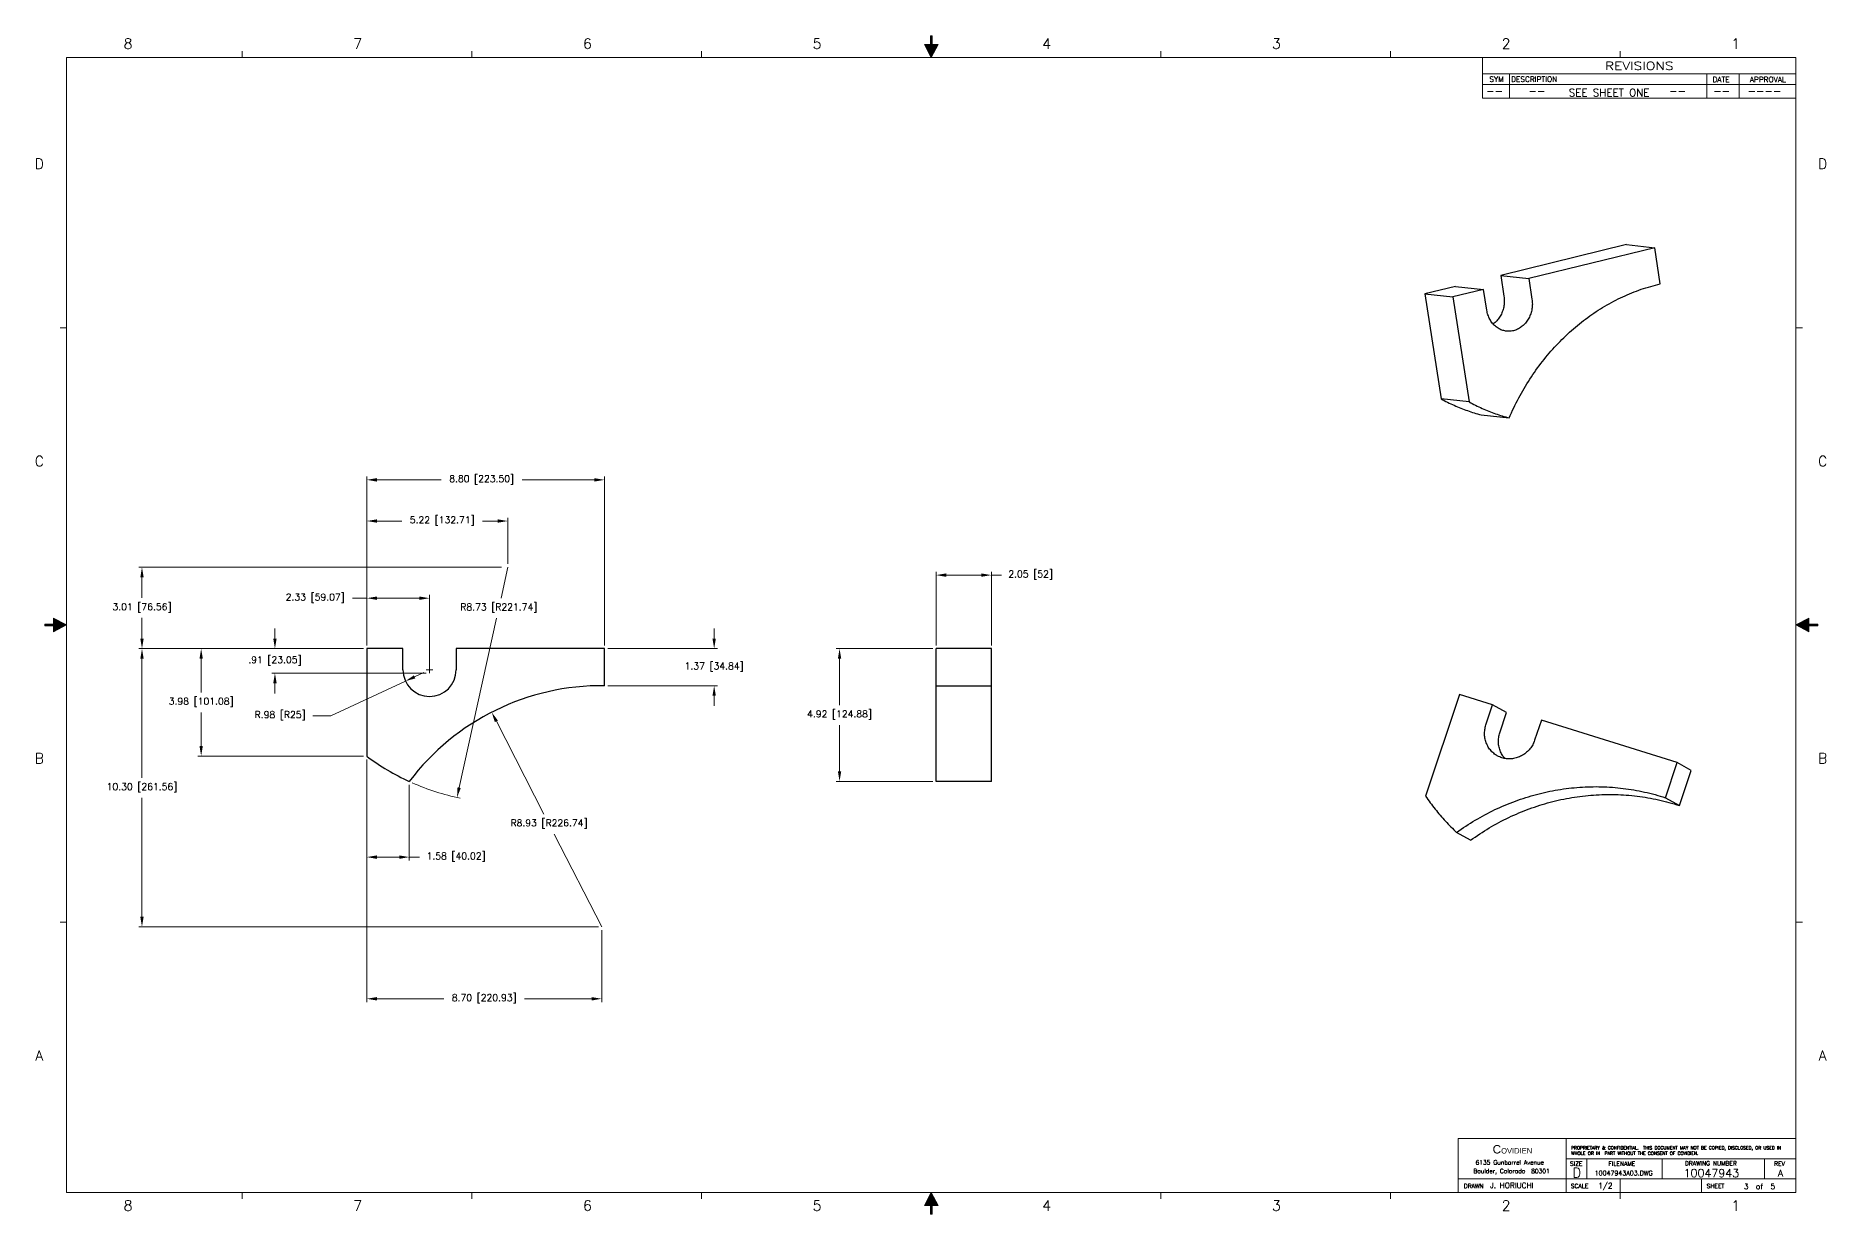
# Model space of a CAD drawing. Header units: inches. Extents: x -0.1 to 33.1, y 0.1 to 21.9.
import ezdxf
from ezdxf.enums import TextEntityAlignment as Align

# ---------------------------------------------------------------- set-up
doc = ezdxf.new("R2010")
doc.units = ezdxf.units.IN
doc.header["$LTSCALE"] = 1.87
doc.header["$MEASUREMENT"] = 0
doc.header["$PDMODE"] = 3
doc.header["$PDSIZE"] = 0.3125
doc.layers.get('0').update_dxf_attribs({"linetype": 'CONTINUOUS'})
doc.layers.get('Defpoints').update_dxf_attribs({"linetype": 'CONTINUOUS'})
for name, color, linetype in [('DIM', 7, 'CONTINUOUS'), ('DRAW', 7, 'CONTINUOUS'), ('OBJECT', 5, 'CONTINUOUS')]:
    doc.layers.add(name, color=color, linetype=linetype)
doc.styles.add('ROMANS', font='ROMANS.shx')
doc.styles.add('SIMPLEX', font='SIMPLEX')
doc.styles.get("Standard").update_dxf_attribs({"font": 'txt', "width": 0.8})
doc.styles.add('TB', font='SAS_____.PFB')
doc.dimstyles.get("Standard").update_dxf_attribs({"dimtxt": 0.15625, "dimasz": 0.1875, "dimexe": 0.18, "dimexo": 0.0625, "dimgap": 0.09, "dimtad": 0, "dimtih": 1, "dimtoh": 1, "dimzin": 4, "dimdsep": 46, "dimtxsty": 'Standard', "dimcen": 0.09, "dimadec": 0, "dimazin": 0, "dimtp": 0.01, "dimtm": 0.01, "dimtfac": 1, "dimtofl": 0, "dimtmove": 0, "dimatfit": 3, "dimfxl": 0, "dimtolj": 1, "dimtzin": 4, "dimarcsym": 0})

msp = doc.modelspace()

# ---------------------------------------------------------------- blocks, each defined once
blk = doc.blocks.new('PG-2')
at = {"layer": 'DIM', "style": 'ROMANS'}
for s, p in [('--', (-5.732, -0.691)), ('--', (-4.949, -0.69)), ('--', (-2.347, -0.69)), ('--', (-1.531, -0.69)), ('----', (-0.895, -0.689))]:
    blk.add_text(s, height=0.14, dxfattribs=at).set_placement(p)
blk.add_text('SEE SHEET ONE', height=0.14, dxfattribs=at).set_placement((-3.457, -0.72), align=Align.CENTER)
blk = doc.blocks.new('ANSI_D2')
at = {"layer": 'DIM', "lineweight": 0}
for p, q in [((26.7, 21.2), (32.5, 21.2)), ((26.7, 21.2), (32.5, 21.2)), ((26.7, 21), (32.5, 21)), ((26.7, 21), (32.5, 21)), ((27.2, 21.2), (27.2, 20.75)), ((27.2, 21.2), (27.2, 20.75)), ((30.85, 21.2), (30.85, 20.75)), ((30.85, 21.2), (30.85, 20.75)), ((31.45, 21.2), (31.45, 20.75)), ((31.45, 21.2), (31.45, 20.75))]:
    blk.add_line(p, q, dxfattribs=at)
at = {"layer": 'DRAW', "color": 5, "lineweight": 0}
for p, q in [((30.024, 1.12), (30.024, 0.75)), ((31.917, 1.12), (31.917, 0.75))]:
    blk.add_line(p, q, dxfattribs=at)
at = {"layer": 'OBJECT', "color": 5, "lineweight": 0}
for p, q in [((16.484, 21.902), (16.484, 21.741)), ((16.484, 21.902), (16.516, 21.902)), ((16.516, 21.902), (16.516, 21.741)), ((3.75, 21.5), (3.75, 21.62)), ((3.75, 21.5), (3.75, 21.62)), ((8, 21.5), (8, 21.62)), ((8, 21.5), (8, 21.62)), ((8, 21.5), (8, 21.62)), ((8, 21.5), (8, 21.62)), ((12.25, 21.5), (12.25, 21.62)), ((12.25, 21.5), (12.25, 21.62)), ((16.5, 21.5), (16.375, 21.741)), ((16.375, 21.741), (16.484, 21.741)), ((16.5, 21.806), (16.5, 21.5)), ((16.5, 21.5), (16.5, 21.806)), ((16.5, 21.5), (16.625, 21.741)), ((16.5, 21.62), (16.5, 21.5)), ((16.5, 21.62), (16.5, 21.5)), ((16.516, 21.741), (16.625, 21.741)), ((20.75, 21.5), (20.75, 21.62)), ((20.75, 21.5), (20.75, 21.62)), ((25, 21.5), (25, 21.62)), ((25, 21.5), (25, 21.62)), ((29.25, 21.5), (29.25, 21.62)), ((29.25, 21.5), (29.25, 21.62)), ((32.5, 21.5), (0.5, 21.5)), ((32.5, 21.5), (0.5, 21.5)), ((0.5, 21.5), (0.5, 0.5)), ((0.5, 21.5), (0.5, 0.5)), ((26.7, 21.5), (26.7, 20.75)), ((26.7, 21.5), (26.7, 20.75)), ((32.5, 0.5), (32.5, 21.5)), ((32.5, 0.5), (32.5, 21.5)), ((26.7, 20.75), (32.5, 20.75)), ((26.7, 20.75), (32.5, 20.75)), ((0.38, 16.5), (0.5, 16.5)), ((0.38, 16.5), (0.5, 16.5)), ((32.5, 16.5), (32.62, 16.5)), ((32.5, 16.5), (32.62, 16.5)), ((0.098, 11.016), (0.259, 11.016)), ((0.098, 11.016), (0.098, 10.984)), ((0.098, 10.984), (0.259, 10.984)), ((0.194, 11), (0.5, 11)), ((0.5, 11), (0.194, 11)), ((0.5, 11), (0.259, 11.125)), ((0.259, 11.125), (0.259, 11.016)), ((0.5, 11), (0.259, 10.875)), ((0.259, 10.984), (0.259, 10.875)), ((0.38, 11), (0.5, 11)), ((32.5, 11), (32.741, 11.125)), ((32.62, 11), (32.5, 11)), ((32.806, 11), (32.5, 11)), ((32.5, 11), (32.806, 11)), ((32.5, 11), (32.741, 10.875)), ((32.741, 11.125), (32.741, 11.016)), ((32.902, 11.016), (32.741, 11.016)), ((32.902, 10.984), (32.741, 10.984)), ((32.741, 10.984), (32.741, 10.875)), ((32.902, 11.016), (32.902, 10.984)), ((0.38, 5.5), (0.5, 5.5)), ((0.38, 5.5), (0.5, 5.5)), ((32.5, 5.5), (32.62, 5.5)), ((32.5, 5.5), (32.62, 5.5)), ((26.25, 1.5), (32.5, 1.5)), ((26.25, 1.5), (26.25, 0.5)), ((28.25, 1.5), (28.25, 0.5)), ((28.25, 1.12), (32.5, 1.12)), ((28.63, 1.12), (28.63, 0.75)), ((26.25, 0.75), (32.5, 0.75)), ((29.25, 0.75), (29.25, 0.5)), ((30.75, 0.75), (30.75, 0.5)), ((0.5, 0.5), (32.5, 0.5)), ((0.5, 0.5), (32.5, 0.5)), ((3.75, 0.38), (3.75, 0.5)), ((3.75, 0.38), (3.75, 0.5)), ((8, 0.38), (8, 0.5)), ((8, 0.38), (8, 0.5)), ((8, 0.38), (8, 0.5)), ((8, 0.38), (8, 0.5)), ((12.25, 0.38), (12.25, 0.5)), ((12.25, 0.38), (12.25, 0.5)), ((16.5, 0.5), (16.375, 0.259)), ((16.5, 0.38), (16.5, 0.5)), ((16.5, 0.194), (16.5, 0.5)), ((16.5, 0.5), (16.5, 0.194)), ((16.5, 0.5), (16.625, 0.259)), ((20.75, 0.38), (20.75, 0.5)), ((20.75, 0.38), (20.75, 0.5)), ((25, 0.38), (25, 0.5)), ((25, 0.38), (25, 0.5)), ((29.25, 0.38), (29.25, 0.5)), ((29.25, 0.38), (29.25, 0.5)), ((16.375, 0.259), (16.484, 0.259)), ((16.484, 0.098), (16.484, 0.259)), ((16.484, 0.098), (16.516, 0.098)), ((16.516, 0.098), (16.516, 0.259)), ((16.516, 0.259), (16.625, 0.259))]:
    blk.add_line(p, q, dxfattribs=at)
for points in [[(16.484, 21.902), (16.516, 21.902), (16.516, 21.741)], [(16.484, 21.902), (16.484, 21.741), (16.516, 21.741)], [(16.375, 21.741), (16.5, 21.5), (16.484, 21.741)], [(16.625, 21.741), (16.5, 21.5), (16.484, 21.741)], [(0.098, 11.016), (0.098, 10.984), (0.259, 10.984)], [(0.098, 11.016), (0.259, 11.016), (0.259, 10.984)], [(0.259, 11.125), (0.5, 11), (0.259, 11.016)], [(0.259, 10.875), (0.5, 11), (0.259, 11.016)], [(32.741, 11.125), (32.5, 11), (32.741, 11.016)], [(32.741, 10.875), (32.5, 11), (32.741, 11.016)], [(32.902, 11.016), (32.902, 10.984), (32.741, 10.984)], [(32.902, 11.016), (32.741, 11.016), (32.741, 10.984)], [(16.375, 0.259), (16.5, 0.5), (16.484, 0.259)], [(16.625, 0.259), (16.5, 0.5), (16.484, 0.259)], [(16.484, 0.098), (16.516, 0.098), (16.516, 0.259)], [(16.484, 0.098), (16.484, 0.259), (16.516, 0.259)]]:
    blk.add_solid(points, dxfattribs=at)
at = {"layer": 'OBJECT', "lineweight": 0}
blk.add_blockref('PG-2', (32.5, 21.5), dxfattribs=at)
at = {"layer": 'DIM', "lineweight": 0, "style": 'SIMPLEX', "width": 1.25}
blk.add_text('REVISIONS', height=0.15, dxfattribs=at).set_placement((29.6, 21.271), align=Align.CENTER)
blk.add_text('REVISIONS', height=0.15, dxfattribs=at).set_placement((29.6, 21.271), align=Align.CENTER)
at = {"layer": 'DIM', "lineweight": 0, "style": 'ROMANS'}
for s, height, p in [('SYM  DESCRIPTION ', 0.1, (26.826, 21.049)), ('DATE', 0.1, (30.956, 21.043)), ('APPROVAL', 0.1, (31.646, 21.043)), ('6135 Gunbarrel Avenue', 0.08, (26.571, 1.015)), ('Boulder, Colorado  80301', 0.08, (26.531, 0.856))]:
    blk.add_text(s, height=height, dxfattribs=at).set_placement(p)
at = {"layer": 'DIM', "color": 7, "lineweight": 0, "style": 'SIMPLEX'}
for s, p in [('SIZE', (28.319, 0.993)), ('FILENAME', (29.031, 0.993)), ('REV', (32.096, 0.993)), ('DRAWN', (26.354, 0.579)), ('SCALE', (28.334, 0.579)), ('SHEET', (30.847, 0.579))]:
    blk.add_text(s, height=0.08, dxfattribs=at).set_placement(p)
blk.add_text('DRAWING NUMBER', height=0.08, dxfattribs=at).set_placement((30.926, 0.999), align=Align.CENTER)
at = {"layer": 'DIM', "lineweight": 0, "insert": (26.887, 1.377), "char_height": 0.156, "width": 0.743, "attachment_point": 1, "style": 'TB'}
blk.add_mtext('C\\H0.1;OVIDIEN', dxfattribs=at)
at = {"layer": 'DIM', "color": 1, "lineweight": 0, "insert": (28.34, 1.356), "char_height": 0.06, "width": 4.22832, "attachment_point": 1, "style": 'SIMPLEX'}
blk.add_mtext('PROPRIETARY & CONFIDENTIAL.  THIS DOCUMENT MAY NOT BE COPIED, DISCLOSED, OR USED IN WHOLE OR IN  PART WITHOUT THE CONSENT OF COVIDIEN.', dxfattribs=at)
at = {"layer": 'DIM', "lineweight": 0, "style": 'ROMANS'}
blk.add_attdef('DRAWN_BY', (26.838, 0.58), '', height=0.1, dxfattribs=at)
for tag, height, p in [('SCALE', 0.1, (28.973, 0.619)), ('FILE_REF', 0.0852, (29.312, 0.859)), ('DWG-NO', 0.15, (30.935, 0.858)), ('SHT_NO', 0.1, (31.825, 0.611)), ('REV', 0.125, (32.214, 0.858))]:
    blk.add_attdef(tag, text='', height=height, dxfattribs=at).set_placement(p, align=Align.MIDDLE)
at = {"layer": 'OBJECT', "color": 5, "lineweight": 0, "style": 'SIMPLEX'}
for s, height, p in [('8', 0.19, (1.636, 21.662)), ('8', 0.19, (1.636, 21.662)), ('7', 0.19, (5.886, 21.662)), ('7', 0.19, (5.886, 21.662)), ('6', 0.19, (10.136, 21.662)), ('6', 0.19, (10.136, 21.662)), ('5', 0.19, (14.386, 21.662)), ('5', 0.19, (14.386, 21.662)), ('4', 0.19, (18.636, 21.662)), ('4', 0.19, (18.636, 21.662)), ('3', 0.19, (22.886, 21.662)), ('3', 0.19, (22.886, 21.662)), ('2', 0.19, (27.136, 21.662)), ('2', 0.19, (27.136, 21.662)), ('1', 0.19, (31.386, 21.662)), ('1', 0.19, (31.386, 21.662)), ('D', 0.19, (-0.006, 19.439)), ('D', 0.19, (-0.006, 19.439)), ('D', 0.19, (32.994, 19.439)), ('D', 0.19, (32.994, 19.439)), ('C', 0.19, (-0.006, 13.939)), ('C', 0.19, (-0.006, 13.939)), ('C', 0.19, (32.994, 13.939)), ('C', 0.19, (32.994, 13.939)), ('B', 0.19, (-0.006, 8.439)), ('B', 0.19, (-0.006, 8.439)), ('B', 0.19, (32.994, 8.439)), ('B', 0.19, (32.994, 8.439)), ('A', 0.19, (-0.006, 2.939)), ('A', 0.19, (-0.006, 2.939)), ('A', 0.19, (32.994, 2.939)), ('A', 0.19, (32.994, 2.939)), ('D', 0.18, (28.444, 0.775)), ('8', 0.19, (1.636, 0.162)), ('8', 0.19, (1.636, 0.162)), ('7', 0.19, (5.886, 0.162)), ('7', 0.19, (5.886, 0.162)), ('6', 0.19, (10.136, 0.162)), ('6', 0.19, (10.136, 0.162)), ('5', 0.19, (14.386, 0.162)), ('5', 0.19, (14.386, 0.162)), ('4', 0.19, (18.636, 0.162)), ('4', 0.19, (18.636, 0.162)), ('3', 0.19, (22.886, 0.162)), ('3', 0.19, (22.886, 0.162)), ('2', 0.19, (27.136, 0.162)), ('2', 0.19, (27.136, 0.162)), ('1', 0.19, (31.386, 0.162)), ('1', 0.19, (31.386, 0.162))]:
    blk.add_text(s, height=height, dxfattribs=at).set_placement(p, align=Align.CENTER)
blk = doc.blocks.new('*D2')
at = {"layer": 'Defpoints', "color": 0, "lineweight": 0}
for p in [(10.452, 13.686), (6.052, 10.563), (10.452, 10.563)]:
    blk.add_point(p, dxfattribs=at)
at = {"layer": 'DIM', "color": 0, "lineweight": 0}
for p, q in [((6.052, 10.623), (6.052, 13.746)), ((6.24, 13.686), (7.432, 13.686)), ((10.264, 13.686), (8.928, 13.686)), ((10.452, 10.623), (10.452, 13.746))]:
    blk.add_line(p, q, dxfattribs=at)
for points in [[(6.24, 13.717), (6.24, 13.654), (6.052, 13.686)], [(10.264, 13.717), (10.264, 13.654), (10.452, 13.686)]]:
    blk.add_solid(points, dxfattribs=at)
at = {"layer": 'DIM', "color": 0, "lineweight": 0, "insert": (8.18, 13.686), "char_height": 0.125, "attachment_point": 5, "style": 'ROMANS'}
blk.add_mtext('\\A1;8.80 [223.50]', dxfattribs=at)
blk = doc.blocks.new('*D3')
at = {"layer": 'Defpoints', "color": 0, "lineweight": 0}
for p in [(6.769, 9.962), (7.215, 10.169)]:
    blk.add_point(p, dxfattribs=at)
at = {"layer": 'DIM', "color": 0, "lineweight": 0}
for p, q in [((6.769, 9.962), (6.599, 9.883)), ((6.939, 10.041), (7.109, 10.12)), ((7.155, 10.169), (7.275, 10.169)), ((7.215, 10.109), (7.215, 10.229)), ((5.389, 9.321), (6.599, 9.883)), ((5.053, 9.321), (5.389, 9.321))]:
    blk.add_line(p, q, dxfattribs=at)
blk.add_solid([(6.926, 10.069), (6.952, 10.012), (6.769, 9.962)], dxfattribs=at)
at = {"layer": 'DIM', "color": 0, "lineweight": 0, "insert": (4.451, 9.321), "char_height": 0.125, "attachment_point": 5, "style": 'ROMANS'}
blk.add_mtext('\\A1;R.98 [R25]', dxfattribs=at)
blk = doc.blocks.new('*D4')
at = {"layer": 'Defpoints', "color": 0, "lineweight": 0}
for p in [(8.365, 9.386), (10.401, 5.414)]:
    blk.add_point(p, dxfattribs=at)
at = {"layer": 'DIM', "color": 0, "lineweight": 0}
for p, q in [((8.451, 9.219), (9.331, 7.502)), ((10.401, 5.414), (9.521, 7.131))]:
    blk.add_line(p, q, dxfattribs=at)
blk.add_solid([(8.479, 9.233), (8.423, 9.205), (8.365, 9.386)], dxfattribs=at)
at = {"layer": 'DIM', "color": 0, "lineweight": 0, "insert": (9.426, 7.317), "char_height": 0.125, "attachment_point": 5, "style": 'ROMANS'}
blk.add_mtext('\\A1;R8.93 [R226.74]', dxfattribs=at)
blk = doc.blocks.new('*D5')
at = {"layer": 'Defpoints', "color": 0, "lineweight": 0}
for p in [(8.665, 12.07), (7.723, 7.808)]:
    blk.add_point(p, dxfattribs=at)
at = {"layer": 'DIM', "color": 0, "lineweight": 0}
for p, q in [((8.665, 12.07), (8.538, 11.498)), ((7.763, 7.991), (8.457, 11.128))]:
    blk.add_line(p, q, dxfattribs=at)
blk.add_arc((8.665, 12.07), 4.365, 246.0784, 258.3291, dxfattribs=at)
blk.add_solid([(7.733, 7.998), (7.794, 7.984), (7.723, 7.808)], dxfattribs=at)
at = {"layer": 'DIM', "color": 0, "lineweight": 0, "insert": (8.497, 11.313), "char_height": 0.125, "attachment_point": 5, "style": 'ROMANS'}
blk.add_mtext('\\A1;R8.73 [R221.74]', dxfattribs=at)
blk = doc.blocks.new('*D6')
at = {"layer": 'Defpoints', "color": 0, "lineweight": 0}
for p in [(10.452, 10.563), (10.452, 9.877), (12.482, 9.877)]:
    blk.add_point(p, dxfattribs=at)
at = {"layer": 'DIM', "color": 0, "lineweight": 0}
for p, q in [((12.482, 10.75), (12.482, 10.938)), ((10.512, 10.563), (12.542, 10.563)), ((10.512, 9.877), (12.542, 9.877)), ((12.482, 9.69), (12.482, 9.502))]:
    blk.add_line(p, q, dxfattribs=at)
for points in [[(12.45, 10.75), (12.513, 10.75), (12.482, 10.563)], [(12.45, 9.69), (12.513, 9.69), (12.482, 9.877)]]:
    blk.add_solid(points, dxfattribs=at)
at = {"layer": 'DIM', "color": 0, "lineweight": 0, "insert": (12.482, 10.22), "char_height": 0.125, "attachment_point": 5, "style": 'ROMANS'}
blk.add_mtext('\\A1;1.37 [34.84]', dxfattribs=at)
blk = doc.blocks.new('*D7')
at = {"layer": 'Defpoints', "color": 0, "lineweight": 0}
for p in [(6.052, 10.563), (1.894, 5.414), (10.401, 5.414)]:
    blk.add_point(p, dxfattribs=at)
at = {"layer": 'DIM', "color": 0, "lineweight": 0}
for p, q in [((5.992, 10.563), (1.834, 10.563)), ((1.894, 10.375), (1.894, 8.174)), ((1.894, 5.602), (1.894, 7.803)), ((10.341, 5.414), (1.834, 5.414))]:
    blk.add_line(p, q, dxfattribs=at)
for points in [[(1.863, 10.375), (1.925, 10.375), (1.894, 10.563)], [(1.863, 5.602), (1.925, 5.602), (1.894, 5.414)]]:
    blk.add_solid(points, dxfattribs=at)
at = {"layer": 'DIM', "color": 0, "lineweight": 0, "insert": (1.894, 7.988), "char_height": 0.125, "attachment_point": 5, "style": 'ROMANS'}
blk.add_mtext('\\A1;10.30 [261.56]', dxfattribs=at)
blk = doc.blocks.new('*D8')
at = {"layer": 'Defpoints', "color": 0, "lineweight": 0}
for p in [(6.052, 10.563), (4.354, 10.109), (7.215, 10.109)]:
    blk.add_point(p, dxfattribs=at)
at = {"layer": 'DIM', "color": 0, "lineweight": 0}
for p, q in [((4.354, 10.75), (4.354, 10.938)), ((5.992, 10.563), (4.294, 10.563)), ((7.155, 10.109), (4.294, 10.109)), ((4.354, 9.922), (4.354, 9.734))]:
    blk.add_line(p, q, dxfattribs=at)
for points in [[(4.323, 10.75), (4.386, 10.75), (4.354, 10.563)], [(4.323, 9.922), (4.386, 9.922), (4.354, 10.109)]]:
    blk.add_solid(points, dxfattribs=at)
at = {"layer": 'DIM', "color": 0, "lineweight": 0, "insert": (4.354, 10.336), "char_height": 0.125, "attachment_point": 5, "style": 'ROMANS'}
blk.add_mtext('\\A1;.91 [23.05]', dxfattribs=at)
blk = doc.blocks.new('*D9')
at = {"layer": 'Defpoints', "color": 0, "lineweight": 0}
for p in [(1.894, 12.07), (8.605, 12.07), (6.052, 10.563)]:
    blk.add_point(p, dxfattribs=at)
at = {"layer": 'DIM', "color": 0, "lineweight": 0}
for p, q in [((8.545, 12.07), (1.834, 12.07)), ((1.894, 11.882), (1.894, 11.502)), ((1.894, 10.75), (1.894, 11.131)), ((5.992, 10.563), (1.834, 10.563))]:
    blk.add_line(p, q, dxfattribs=at)
for points in [[(1.863, 11.882), (1.925, 11.882), (1.894, 12.07)], [(1.863, 10.75), (1.925, 10.75), (1.894, 10.563)]]:
    blk.add_solid(points, dxfattribs=at)
at = {"layer": 'DIM', "color": 0, "lineweight": 0, "insert": (1.894, 11.316), "char_height": 0.125, "attachment_point": 5, "style": 'ROMANS'}
blk.add_mtext('\\A1;3.01 [76.56]', dxfattribs=at)
blk = doc.blocks.new('*D10')
at = {"layer": 'Defpoints', "color": 0, "lineweight": 0}
for p in [(7.215, 11.496), (6.052, 10.563), (7.215, 10.169)]:
    blk.add_point(p, dxfattribs=at)
at = {"layer": 'DIM', "color": 0, "lineweight": 0}
for p, q in [((6.052, 11.496), (5.789, 11.496)), ((6.052, 10.623), (6.052, 11.556)), ((7.027, 11.496), (6.24, 11.496)), ((7.215, 10.229), (7.215, 11.556))]:
    blk.add_line(p, q, dxfattribs=at)
for points in [[(6.24, 11.527), (6.24, 11.465), (6.052, 11.496)], [(7.027, 11.527), (7.027, 11.465), (7.215, 11.496)]]:
    blk.add_solid(points, dxfattribs=at)
at = {"layer": 'DIM', "color": 0, "lineweight": 0, "insert": (5.1, 11.496), "char_height": 0.125, "attachment_point": 5, "style": 'ROMANS'}
blk.add_mtext('\\A1;2.33 [59.07]', dxfattribs=at)
blk = doc.blocks.new('*D11')
at = {"layer": 'Defpoints', "color": 0, "lineweight": 0}
for p in [(8.665, 12.924), (8.665, 12.07), (6.052, 10.563)]:
    blk.add_point(p, dxfattribs=at)
at = {"layer": 'DIM', "color": 0, "lineweight": 0}
for p, q in [((6.052, 10.623), (6.052, 12.984)), ((6.24, 12.924), (6.702, 12.924)), ((8.477, 12.924), (8.197, 12.924)), ((8.665, 12.13), (8.665, 12.984))]:
    blk.add_line(p, q, dxfattribs=at)
for points in [[(6.24, 12.955), (6.24, 12.893), (6.052, 12.924)], [(8.477, 12.955), (8.477, 12.893), (8.665, 12.924)]]:
    blk.add_solid(points, dxfattribs=at)
at = {"layer": 'DIM', "color": 0, "lineweight": 0, "insert": (7.45, 12.924), "char_height": 0.125, "attachment_point": 5, "style": 'ROMANS'}
blk.add_mtext('\\A1;5.22 [132.71]', dxfattribs=at)
blk = doc.blocks.new('*D12')
at = {"layer": 'Defpoints', "color": 0, "lineweight": 0}
for p in [(6.052, 10.563), (2.989, 8.573), (6.052, 8.573)]:
    blk.add_point(p, dxfattribs=at)
at = {"layer": 'DIM', "color": 0, "lineweight": 0}
for p, q in [((5.992, 10.563), (2.929, 10.563)), ((2.989, 10.375), (2.989, 9.753)), ((2.989, 8.761), (2.989, 9.383)), ((5.992, 8.573), (2.929, 8.573))]:
    blk.add_line(p, q, dxfattribs=at)
for points in [[(2.958, 10.375), (3.02, 10.375), (2.989, 10.563)], [(2.958, 8.761), (3.02, 8.761), (2.989, 8.573)]]:
    blk.add_solid(points, dxfattribs=at)
at = {"layer": 'DIM', "color": 0, "lineweight": 0, "insert": (2.989, 9.568), "char_height": 0.125, "attachment_point": 5, "style": 'ROMANS'}
blk.add_mtext('\\A1;3.98 [101.08]', dxfattribs=at)
blk = doc.blocks.new('*D13')
at = {"layer": 'Defpoints', "color": 0, "lineweight": 0}
for p in [(6.052, 8.573), (6.84, 8.105), (6.84, 6.705)]:
    blk.add_point(p, dxfattribs=at)
at = {"layer": 'DIM', "color": 0, "lineweight": 0}
for p, q in [((6.052, 8.513), (6.052, 6.645)), ((6.84, 8.045), (6.84, 6.645)), ((6.24, 6.705), (6.653, 6.705)), ((6.84, 6.705), (7.028, 6.705))]:
    blk.add_line(p, q, dxfattribs=at)
for points in [[(6.24, 6.736), (6.24, 6.673), (6.052, 6.705)], [(6.653, 6.736), (6.653, 6.673), (6.84, 6.705)]]:
    blk.add_solid(points, dxfattribs=at)
at = {"layer": 'DIM', "color": 0, "lineweight": 0, "insert": (7.707, 6.705), "char_height": 0.125, "attachment_point": 5, "style": 'ROMANS'}
blk.add_mtext('\\A1;1.58 [40.02]', dxfattribs=at)
blk = doc.blocks.new('*D14')
at = {"layer": 'Defpoints', "color": 0, "lineweight": 0}
for p in [(16.587, 10.563), (14.802, 8.105), (16.587, 8.105)]:
    blk.add_point(p, dxfattribs=at)
at = {"layer": 'DIM', "color": 0, "lineweight": 0}
for p, q in [((16.527, 10.563), (14.742, 10.563)), ((14.802, 10.375), (14.802, 9.519)), ((14.802, 8.292), (14.802, 9.148)), ((16.527, 8.105), (14.742, 8.105))]:
    blk.add_line(p, q, dxfattribs=at)
for points in [[(14.771, 10.375), (14.833, 10.375), (14.802, 10.563)], [(14.771, 8.292), (14.833, 8.292), (14.802, 8.105)]]:
    blk.add_solid(points, dxfattribs=at)
at = {"layer": 'DIM', "color": 0, "lineweight": 0, "insert": (14.802, 9.334), "char_height": 0.125, "attachment_point": 5, "style": 'ROMANS'}
blk.add_mtext('\\A1;4.92 [124.88]', dxfattribs=at)
blk = doc.blocks.new('*D15')
at = {"layer": 'Defpoints', "color": 0, "lineweight": 0}
for p in [(17.611, 11.923), (16.587, 10.563), (17.611, 10.563)]:
    blk.add_point(p, dxfattribs=at)
at = {"layer": 'DIM', "color": 0, "lineweight": 0}
for p, q in [((16.587, 10.623), (16.587, 11.983)), ((17.611, 10.623), (17.611, 11.983)), ((16.775, 11.923), (17.423, 11.923)), ((17.611, 11.923), (17.798, 11.923))]:
    blk.add_line(p, q, dxfattribs=at)
for points in [[(16.775, 11.954), (16.775, 11.892), (16.587, 11.923)], [(17.423, 11.954), (17.423, 11.892), (17.611, 11.923)]]:
    blk.add_solid(points, dxfattribs=at)
at = {"layer": 'DIM', "color": 0, "lineweight": 0, "insert": (18.338, 11.923), "char_height": 0.125, "attachment_point": 5, "style": 'ROMANS'}
blk.add_mtext('\\A1;2.05 [52]', dxfattribs=at)
blk = doc.blocks.new('*D16')
at = {"layer": 'Defpoints', "color": 0, "lineweight": 0}
for p in [(6.052, 8.573), (10.401, 5.414), (10.401, 4.084)]:
    blk.add_point(p, dxfattribs=at)
at = {"layer": 'DIM', "color": 0, "lineweight": 0}
for p, q in [((6.052, 8.513), (6.052, 4.024)), ((10.401, 5.354), (10.401, 4.024)), ((6.24, 4.084), (7.479, 4.084)), ((10.214, 4.084), (8.975, 4.084))]:
    blk.add_line(p, q, dxfattribs=at)
for points in [[(6.24, 4.115), (6.24, 4.052), (6.052, 4.084)], [(10.214, 4.115), (10.214, 4.052), (10.401, 4.084)]]:
    blk.add_solid(points, dxfattribs=at)
at = {"layer": 'DIM', "color": 0, "lineweight": 0, "insert": (8.227, 4.084), "char_height": 0.125, "attachment_point": 5, "style": 'ROMANS'}
blk.add_mtext('\\A1;8.70 [220.93]', dxfattribs=at)

# ---------------------------------------------------------------- dimensions: what is measured, and where the dimension line sits
at = {"layer": 'DIM', "lineweight": 0}
for base, p1, p2, picture, middle in [((10.4518, 13.6857), (6.0522, 10.5628), (10.4518, 10.5628), '*D2', (8.1799, 13.6857)), ((8.66467, 12.92413), (6.05224, 10.56283), (8.66467, 12.0699), '*D11', (7.44967, 12.92413)), ((7.215, 11.4962), (6.0522, 10.5628), (7.215, 10.1691), '*D10', (5.1004, 11.4962))]:
    dim = msp.add_linear_dim(base=base, p1=p1, p2=p2, dimstyle='Standard', override={"dimtxt": 0.125, "dimexe": 0.06, "dimexo": 0.06, "dimlfac": 2, "dimdsep": 0, "dimtxsty": 'ROMANS', "dimcen": 0.06, "dimazin": 1, "dimtp": 0, "dimtm": 0, "dimtzin": 0, "dimlwd": 0, "dimlwe": 0}, dxfattribs=at)
    dim.commit()
    dim.dimension.update_dxf_attribs({"geometry": picture, "text_midpoint": middle, "dimtype": 160})
for base, p1, p2, picture, middle in [((1.8939, 12.0699), (6.0522, 10.5628), (8.6047, 12.0699), '*D9', (1.8939, 11.3164)), ((4.3543, 10.1091), (6.0522, 10.5628), (7.215, 10.1091), '*D8', (4.3543, 10.336)), ((1.8939, 5.414), (6.0522, 10.5628), (10.4013, 5.414), '*D7', (1.8939, 7.9884)), ((2.9892, 8.5731), (6.0522, 10.5628), (6.0522, 8.5731), '*D12', (2.9892, 9.568)), ((14.802, 8.1046), (16.5874, 10.5628), (16.5874, 8.1046), '*D14', (14.802, 9.3337))]:
    dim = msp.add_linear_dim(base=base, p1=p1, p2=p2, angle=90, dimstyle='Standard', override={"dimtxt": 0.125, "dimexe": 0.06, "dimexo": 0.06, "dimlfac": 2, "dimdsep": 0, "dimtxsty": 'ROMANS', "dimcen": 0.06, "dimazin": 1, "dimtp": 0, "dimtm": 0, "dimtzin": 0, "dimlwd": 0, "dimlwe": 0}, dxfattribs=at)
    dim.commit()
    dim.dimension.update_dxf_attribs({"geometry": picture, "text_midpoint": middle})
for center, mpoint, override, picture, middle in [((8.6647, 12.0699), (7.723, 7.8078), {"dimtxt": 0.125, "dimexe": 0.06, "dimexo": 0.06, "dimlfac": 2, "dimdsep": 0, "dimtxsty": 'ROMANS', "dimcen": 0.06, "dimazin": 1, "dimtp": 0, "dimtm": 0, "dimtofl": 1, "dimtmove": 2, "dimtzin": 0, "dimlwd": 0, "dimlwe": 0}, '*D5', (8.4975, 11.313)), ((7.215, 10.1691), (6.7687, 9.9618), {"dimtxt": 0.125, "dimexe": 0.06, "dimexo": 0.06, "dimlfac": 2, "dimdsep": 0, "dimtxsty": 'ROMANS', "dimcen": 0.06, "dimazin": 1, "dimtp": 0, "dimtm": 0, "dimtzin": 0, "dimlwd": 0, "dimlwe": 0}, '*D3', (4.4509, 9.3209)), ((10.4013, 5.414), (8.3652, 9.3859), {"dimtxt": 0.125, "dimexe": 0.06, "dimexo": 0.06, "dimlfac": 2, "dimdsep": 0, "dimtxsty": 'ROMANS', "dimcen": 0.06, "dimazin": 1, "dimtp": 0, "dimtm": 0, "dimtofl": 1, "dimtmove": 2, "dimtzin": 0, "dimlwd": 0, "dimlwe": 0}, '*D4', (9.426, 7.3165))]:
    dim = msp.add_radius_dim(center=center, mpoint=mpoint, dimstyle='Standard', override=override, dxfattribs=at)
    dim.commit()
    dim.dimension.update_dxf_attribs({"geometry": picture, "text_midpoint": middle, "dimtype": 164})
for base, p1, p2, picture, middle in [((17.611, 11.9232), (16.5874, 10.5628), (17.611, 10.5628), '*D15', (18.3379, 11.9232)), ((6.8401, 6.7047), (6.0522, 8.5731), (6.8401, 8.1046), '*D13', (7.7069, 6.7047)), ((10.4013, 4.0837), (6.0522, 8.5731), (10.4013, 5.414), '*D16', (8.2268, 4.0837))]:
    dim = msp.add_linear_dim(base=base, p1=p1, p2=p2, dimstyle='Standard', override={"dimtxt": 0.125, "dimexe": 0.06, "dimexo": 0.06, "dimlfac": 2, "dimdsep": 0, "dimtxsty": 'ROMANS', "dimcen": 0.06, "dimazin": 1, "dimtp": 0, "dimtm": 0, "dimtzin": 0, "dimlwd": 0, "dimlwe": 0}, dxfattribs=at)
    dim.commit()
    dim.dimension.update_dxf_attribs({"geometry": picture, "text_midpoint": middle})
dim = msp.add_linear_dim(base=(12.4816, 9.8771), p1=(10.4518, 10.5628), p2=(10.4518, 9.8771), angle=90, dimstyle='Standard', override={"dimtxt": 0.125, "dimexe": 0.06, "dimexo": 0.06, "dimlfac": 2, "dimdsep": 0, "dimtxsty": 'ROMANS', "dimcen": 0.06, "dimazin": 1, "dimtp": 0, "dimtm": 0, "dimtzin": 0, "dimlwd": 0, "dimlwe": 0}, dxfattribs=at)
dim.commit()
dim.dimension.update_dxf_attribs({"geometry": '*D6', "text_midpoint": (12.4816, 10.22), "dimtype": 160})

# ---------------------------------------------------------------- linework, layer by layer
at = {"layer": 'DRAW', "linetype": 'Continuous'}
for p, q in [((29.3673, 18.038), (27.0372, 17.4694)), ((29.8856, 17.9818), (27.5555, 17.4131)), ((29.3673, 18.038), (29.8856, 17.9818)), ((29.9895, 17.312), (29.8856, 17.9818)), ((26.2017, 17.2655), (25.6324, 17.1265)), ((26.2017, 17.2655), (26.72, 17.2092)), ((27.0372, 17.4694), (27.0969, 17.0848)), ((27.0372, 17.4694), (27.5555, 17.4131)), ((27.5555, 17.4131), (27.6152, 17.0286)), ((25.6324, 17.1265), (25.934, 15.183)), ((25.6324, 17.1265), (26.1507, 17.0703)), ((26.72, 17.2092), (26.1507, 17.0703)), ((26.1507, 17.0703), (26.4523, 15.1268)), ((26.7797, 16.8247), (26.72, 17.2092)), ((26.4523, 15.1268), (25.934, 15.183)), ((26.6738, 14.8887), (27.1921, 14.8324)), ((6.0522, 10.5628), (6.0522, 8.5731)), ((6.7229, 10.5628), (6.0522, 10.5628)), ((6.7229, 10.1691), (6.7229, 10.5628)), ((7.7071, 10.5628), (7.7071, 10.1691)), ((10.4518, 10.5628), (7.7071, 10.5628)), ((10.4518, 9.8771), (10.4518, 10.5628)), ((16.5874, 8.1046), (16.5874, 10.5628)), ((17.611, 10.5628), (16.5874, 10.5628)), ((17.611, 8.1046), (17.611, 10.5628)), ((16.5874, 9.8771), (17.611, 9.8771)), ((26.2736, 9.7169), (25.6473, 7.8317)), ((26.8875, 9.5243), (26.2736, 9.7169)), ((26.7636, 9.1513), (26.8875, 9.5243)), ((27.1444, 9.3799), (26.8875, 9.5243)), ((27.0205, 9.0069), (27.1444, 9.3799)), ((27.7885, 9.2417), (27.6645, 8.8687)), ((30.3009, 8.4537), (27.7885, 9.2417)), ((30.0851, 7.804), (30.3009, 8.4537)), ((30.5578, 8.3092), (30.3009, 8.4537)), ((30.342, 7.6595), (30.5578, 8.3092)), ((17.611, 8.1046), (16.5874, 8.1046)), ((30.0851, 7.804), (30.342, 7.6595)), ((26.4779, 7.0172), (26.221, 7.1616))]:
    msp.add_line(p, q, dxfattribs=at)
for centre, radius, start, end in [((7.215, 10.1691), 0.4921, 180, 360), ((10.4013, 5.414), 4.4634, 89.351, 142.92795), ((8.6647, 12.0699), 4.3649, 233.23707, 245.29085)]:
    msp.add_arc(centre, radius, start, end, dxfattribs=at)
for points, start_tangent, end_tangent in [([(27.1921, 14.8324), (27.37, 15.201), (27.5763, 15.5499), (27.8092, 15.8759), (28.0667, 16.1764), (28.3465, 16.4485), (28.6462, 16.6901), (28.9632, 16.8989), (29.2947, 17.0731), (29.6378, 17.2112), (29.9895, 17.312)], (0.3967201, 0.9179396), (0.9744371, 0.2246606)), ([(27.0969, 17.0848), (27.1035, 16.9948), (27.0957, 16.9043), (27.0736, 16.8165), (27.0381, 16.7344), (26.9904, 16.6607), (26.9321, 16.598), (26.8975, 16.5699)], (0.1533591, -0.9881705), (-0.8069206, -0.5906599)), ([(27.6152, 17.0286), (27.6218, 16.9386), (27.6139, 16.848), (27.5919, 16.7602), (27.5564, 16.6781), (27.5087, 16.6044), (27.4504, 16.5418), (27.3835, 16.4922), (27.3102, 16.4574), (27.2331, 16.4386), (27.1548, 16.4364), (27.1444, 16.4374)], (0.1533591, -0.9881705), (-0.9941624, 0.1078939)), ([(27.1444, 16.4374), (27.0779, 16.4509), (27.0051, 16.4816), (26.9389, 16.5275), (26.8815, 16.587), (26.8348, 16.658), (26.8004, 16.7382), (26.7797, 16.8247)], (-0.9941624, 0.1078939), (-0.1533591, 0.9881705)), ([(25.934, 15.183), (26.1739, 15.0647), (26.421, 14.9664), (26.6738, 14.8887)], (0.8787677, -0.4772497), (0.966942, -0.2549966)), ([(26.4523, 15.1268), (26.6922, 15.0085), (26.9393, 14.9102), (27.1921, 14.8324)], (0.8787677, -0.4772497), (0.966942, -0.2549966)), ([(26.9728, 8.581), (26.9417, 8.6003), (26.8745, 8.6557), (26.8189, 8.7232), (26.7767, 8.8004), (26.7495, 8.8848), (26.738, 8.9735), (26.7428, 9.0634), (26.7636, 9.1513)], (-0.871678, 0.4900791), (0.3152951, 0.9489937)), ([(27.1137, 8.53), (27.0758, 8.5787), (27.0336, 8.656), (27.0064, 8.7404), (26.9949, 8.829), (26.9997, 8.9189), (27.0205, 9.0069)], (-0.66568, 0.7462373), (0.3152951, 0.9489937)), ([(27.6645, 8.8687), (27.6284, 8.7855), (27.5781, 8.7098), (27.5155, 8.6444), (27.4426, 8.5915), (27.3618, 8.5528), (27.2761, 8.5296), (27.1883, 8.5229), (27.1013, 8.5327), (27.0182, 8.5588), (26.9728, 8.581)], (-0.3152951, -0.9489937), (-0.871678, 0.4900791)), ([(26.221, 7.1616), (26.5662, 7.389), (26.9294, 7.5831), (27.3076, 7.7423), (27.6973, 7.8652), (28.0952, 7.9508), (28.4979, 7.9983), (28.9017, 8.0073), (29.3031, 7.9776), (29.6988, 7.9097), (30.0851, 7.804)], (0.8092675, 0.5874404), (0.9505699, -0.3105106)), ([(25.6473, 7.8317), (25.8225, 7.5942), (26.0142, 7.3704), (26.221, 7.1616)], (0.5643796, -0.8255154), (0.7292066, -0.6842936)), ([(26.4779, 7.0172), (26.8231, 7.2445), (27.1863, 7.4386), (27.5645, 7.5979), (27.9542, 7.7208), (28.3521, 7.8064), (28.7548, 7.8539), (29.1586, 7.8628), (29.5601, 7.8332), (29.9557, 7.7652), (30.342, 7.6595)], (0.8092675, 0.5874404), (0.9505699, -0.3105106))]:
    msp.add_spline(points, degree=3, dxfattribs=dict(at, start_tangent=start_tangent, end_tangent=end_tangent))

# ---------------------------------------------------------------- block references
at = {"lineweight": 0}
msp.add_blockref('ANSI_D2', (0, 0), dxfattribs=at).add_auto_attribs({'DRAWN_BY': 'J. HORIUCHI', 'SCALE': '1/2', 'SHT_NO': '3  of  5', 'FILE_REF': '10047943A03.DWG', 'DWG-NO': '10047943', 'REV': 'A'})

msp.set_redraw_order([(e.dxf.handle, doc.entitydb.next_handle()) for e in msp.query("TEXT MTEXT ATTDEF DIMENSION ARC_DIMENSION")])  # texts and dimensions are drawn at this point

doc.saveas('drawing.dxf')
